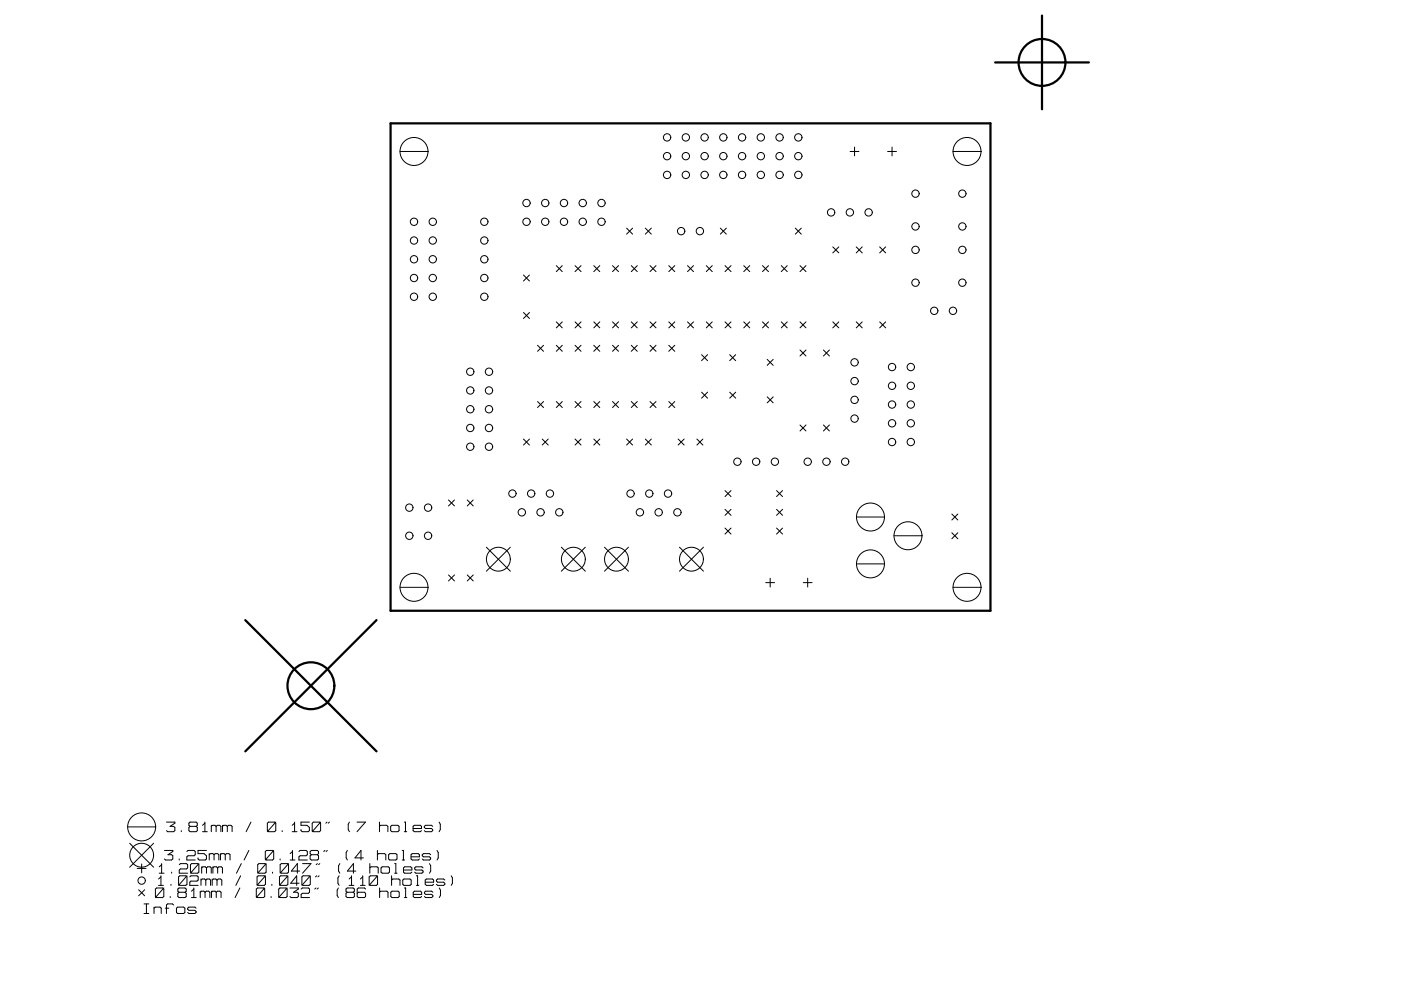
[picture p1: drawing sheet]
<svg xmlns="http://www.w3.org/2000/svg" width="297mm" height="210mm" viewBox="0 0 297 210" stroke-linecap="round" stroke-linejoin="round" font-family="sans-serif">
<g fill="none" stroke="#000" stroke-width=".47">
<path d="M211 13.2h19.9M220.9 3.3v19.9M82.8 26.2h127.2v103.3h-127.2zM52 131.5l27.8 27.8M79.8 131.5l-27.8 27.8"/>
<circle cx="220.9" cy="13.2" r="5"/>
<circle cx="65.9" cy="145.4" r="5"/>
</g>
<g fill="none" stroke="#000" stroke-width=".21">
<path d="M84.8 32.1h6M180.2 32.1h1.9M181.2 31.2v1.9M188.2 32.1h1.9M189.1 31.2v1.9M202 32.1h6M111 58.3l1.3 1.3M112.3 58.3l-1.3 1.3M117.9 56.3l1.3 1.3M119.2 56.3l-1.3 1.3M121.9 56.3l1.3 1.3M123.2 56.3l-1.3 1.3"/>
<path d="M125.9 56.3l1.3 1.3M127.2 56.3l-1.3 1.3M129.9 56.3l1.2 1.3M131.1 56.3l-1.2 1.3M132.8 48.4l1.3 1.2M133.8 56.3l1.3 1.3M134.1 48.4l-1.3 1.2M135.1 56.3l-1.3 1.3M136.8 48.4l1.3 1.2M137.8 56.3l1.3 1.3M138.1 48.4l-1.3 1.2M139.1 56.3l-1.3 1.3"/>
<path d="M141.8 56.3l1.3 1.3M143.1 56.3l-1.3 1.3M145.8 56.3l1.2 1.3M147 56.3l-1.2 1.3M149.7 56.3l1.3 1.3M151 56.3l-1.3 1.3M152.7 48.4l1.3 1.2M153.7 56.3l1.3 1.3M154 48.4l-1.3 1.2M155 56.3l-1.3 1.3M157.7 56.3l1.3 1.3M159 56.3l-1.3 1.3"/>
<path d="M161.7 56.3l1.2 1.3M162.9 56.3l-1.2 1.3M165.6 56.3l1.3 1.3M166.9 56.3l-1.3 1.3M168.6 48.4l1.3 1.2M169.6 56.3l1.3 1.3M169.9 48.4l-1.3 1.2M170.9 56.3l-1.3 1.3M176.6 52.3l1.2 1.3M177.8 52.3l-1.2 1.3M181.5 52.3l1.3 1.3M182.8 52.3l-1.3 1.3"/>
<path d="M186.5 52.3l1.3 1.3M187.8 52.3l-1.3 1.3M111 66.3l1.3 1.2M112.3 66.3l-1.3 1.2M114 73.2l1.2 1.3M115.2 73.2l-1.2 1.3M117.9 73.2l1.3 1.3M117.9 68.2l1.3 1.3M119.2 68.2l-1.3 1.3M119.2 73.2l-1.3 1.3M121.9 68.2l1.3 1.3M121.9 73.2l1.3 1.3"/>
<path d="M123.2 68.2l-1.3 1.3M123.2 73.2l-1.3 1.3M125.9 68.2l1.3 1.3M125.9 73.2l1.3 1.3M127.2 73.2l-1.3 1.3M127.2 68.2l-1.3 1.3M129.9 68.2l1.2 1.3M129.9 73.2l1.2 1.3M131.1 73.2l-1.2 1.3M131.1 68.2l-1.2 1.3M133.8 68.2l1.3 1.3M133.8 73.2l1.3 1.3"/>
<path d="M135.1 73.2l-1.3 1.3M135.1 68.2l-1.3 1.3M137.8 68.2l1.3 1.3M137.8 73.2l1.3 1.3M139.1 73.2l-1.3 1.3M139.1 68.2l-1.3 1.3M141.8 68.2l1.3 1.3M141.8 73.2l1.3 1.3M143.1 73.2l-1.3 1.3M143.1 68.2l-1.3 1.3M145.8 68.2l1.2 1.3M147 68.2l-1.2 1.3"/>
<path d="M148.7 75.2l1.3 1.3M149.7 68.2l1.3 1.3M150 75.2l-1.3 1.3M151 68.2l-1.3 1.3M153.7 68.2l1.3 1.3M154.7 75.2l1.3 1.3M155 68.2l-1.3 1.3M156 75.2l-1.3 1.3M157.7 68.2l1.3 1.3M159 68.2l-1.3 1.3M161.7 68.2l1.2 1.3M162.7 76.2l1.2 1.3"/>
<path d="M162.9 68.2l-1.2 1.3M163.9 76.2l-1.2 1.3M165.6 68.2l1.3 1.3M166.9 68.2l-1.3 1.3M169.6 68.2l1.3 1.3M169.6 74.2l1.3 1.3M170.9 68.2l-1.3 1.3M170.9 74.2l-1.3 1.3M174.6 74.2l1.3 1.3M175.9 74.2l-1.3 1.3M176.6 68.2l1.2 1.3M177.8 68.2l-1.2 1.3"/>
<path d="M181.5 68.2l1.3 1.3M182.8 68.2l-1.3 1.3M186.5 68.2l1.3 1.3M187.8 68.2l-1.3 1.3M111 93.1l1.3 1.3M112.3 93.1l-1.3 1.3M114 85.1l1.2 1.3M115 93.1l1.2 1.3M115.2 85.1l-1.2 1.3M116.2 93.1l-1.2 1.3M117.9 85.1l1.3 1.3M119.2 85.1l-1.3 1.3"/>
<path d="M121.9 93.1l1.3 1.3M121.9 85.1l1.3 1.3M123.2 85.1l-1.3 1.3M123.2 93.1l-1.3 1.3M125.9 85.1l1.3 1.3M125.9 93.1l1.3 1.3M127.2 85.1l-1.3 1.3M127.2 93.1l-1.3 1.3M129.9 85.1l1.2 1.3M131.1 85.1l-1.2 1.3M132.8 93.1l1.3 1.3M133.8 85.1l1.3 1.3"/>
<path d="M134.1 93.1l-1.3 1.3M135.1 85.1l-1.3 1.3M136.8 93.1l1.3 1.3M137.8 85.1l1.3 1.3M138.1 93.1l-1.3 1.3M139.1 85.1l-1.3 1.3M141.8 85.1l1.3 1.3M143.1 85.1l-1.3 1.3M143.8 93.1l1.3 1.3M145.1 93.1l-1.3 1.3M147.8 93.1l1.2 1.3M148.7 83.1l1.3 1.3"/>
<path d="M149 93.1l-1.2 1.3M150 83.1l-1.3 1.3M154.7 83.1l1.3 1.3M156 83.1l-1.3 1.3M162.7 84.1l1.2 1.3M163.9 84.1l-1.2 1.3M169.6 90.1l1.3 1.3M170.9 90.1l-1.3 1.3M174.6 90.1l1.3 1.3M175.9 90.1l-1.3 1.3M95.1 106l1.3 1.3M96.4 106l-1.3 1.3"/>
<path d="M99.1 106l1.2 1.3M100.3 106l-1.2 1.3M103.1 116l5.1 5.1M108.2 116l-5.1 5.1M119 116l5.1 5.1M124.1 116l-5.1 5.1M128.2 116l5 5.1M133.2 116l-5 5.1M144.1 116l5 5.1M149.1 116l-5 5.1M153.7 104l1.3 1.3M153.7 108l1.3 1.3"/>
<path d="M153.7 112l1.3 1.2M155 104l-1.3 1.3M155 108l-1.3 1.3M155 112l-1.3 1.2M164.6 104l1.3 1.3M164.6 108l1.3 1.3M164.6 112l1.3 1.2M165.9 104l-1.3 1.3M165.9 108l-1.3 1.3M165.9 112l-1.3 1.2M181.6 109.6h5.9M181.6 119.6h5.9"/>
<path d="M189.5 113.6h6M201.8 109l1.3 1.3M201.8 113l1.3 1.2M203.1 109l-1.3 1.3M203.1 113l-1.3 1.2M84.8 124.5h6M95.1 121.9l1.3 1.3M96.4 121.9l-1.3 1.3M99.1 121.9l1.2 1.3M100.3 121.9l-1.2 1.3M162.4 123.5h1.8M163.3 122.6v1.9"/>
<path d="M170.3 123.5h1.9M171.2 122.6v1.9M202 124.5h6M27.1 175.3h5.9M27.5 178.8l5.1 5.1M32.6 178.8l-5.1 5.1M35.3 174.3h1.8v.2l-1 .7h.7l.3 .2v.7l-.3 .2h-1.3l-.2-.2M38.4 176.1v.2M40.3 175.2l-.3-.2v-.5l.3-.2h1.3l.2 .2v.5l-.2 .2M40.3 175.2h1.3M40.3 175.2l-.3 .2v.7l.3 .2h1.3l.2-.2v-.7l-.2-.2M42.9 176.3h1.1"/>
<path d="M43.4 174.3v2M43.4 174.5l-.5 .5M44.8 175v1.3M44.8 175.2l.3-.2h.5l.2 .2M45.8 175.2l.3-.2h.5l.2 .2v1.1M45.8 175.2v1.1M47.2 175v1.3M47.2 175.2l.2-.2h.5l.3 .2M48.2 175.2l.3-.2h.5l.2 .2v1.1M48.2 175.2v1.1M53.2 174.3l-1 2M56.7 174.5l.2-.2h1.3l.3 .2v1.6l-.3 .2h-1.3l-.2-.2z"/>
<path d="M58.5 174.3l-1.8 2M59.8 176.1v.2M61.9 176.3h1.1M62.5 174.3v2M62.5 174.5l-.6 .5M65.6 174.3h-1.8v.7h1.3l.5 .4v.7l-.3 .2h-1.2l-.3-.2v-.2M66.2 174.5l.2-.2h1.3l.3 .2v1.6l-.3 .2h-1.3l-.2-.2zM68 174.3l-1.8 2M69.3 174.3l-.2 .2M69.8 174.3l-.2 .2M74.1 174.3l-.3 .5v1.1l.3 .4M75.7 174.3h1.8l-1.8 2"/>
<path d="M80.5 174.3v2M80.5 175.2l.2-.2h1.3l.2 .2v1.1M82.8 175.2l.3-.2h1.3l.2 .2v.9l-.2 .2h-1.3l-.3-.2zM85.7 174.3h.3v2M85.7 176.3h.5M87.6 175.7h1.8v-.5l-.3-.2h-1.3l-.2 .2v.9l.2 .2h1.3l.3-.2M91.7 175.2l-.2-.2h-1.3l-.2 .2v.2l.2 .3h1.3l.2 .2v.2l-.2 .2h-1.3l-.2-.2M93.1 174.3l.3 .5v1.1l-.3 .4M29.1 184.1h1.9M29.4 188.7l1.3 1.2M30 183.2v1.9M30.5 193.7h1.1"/>
<path d="M30.5 191.7h1.1M30.7 188.7l-1.3 1.2M31 191.7v2M32.7 192.3v1.4M32.7 192.6l.2-.3h1l.3 .3v1.1M32.9 188.5l.3-.2h1.3l.2 .2v1.6l-.2 .2h-1.3l-.3-.2zM33.6 187.7h1M33.8 185.1h1M34.1 185.7v2M34.1 185.9l-.5 .5M34.3 183.1v2M34.3 183.3l-.5 .5"/>
<path d="M34.7 188.3l-1.8 2M34.9 180.3h1.7v.2l-1 .7h.8l.2 .2v.7l-.2 .2h-1.3l-.2-.2M35 192.6h.8M36.1 190.1v.2M36.2 187.5v.2M36.4 184.9v.2M36.8 191.9l-.2-.2h-1.1l-.2 .2v1.8M37.4 192.6l.3-.3h1.2l.3 .3v.9l-.3 .2h-1.2l-.3-.2zM37.9 185.9l.2-.2h1.3l.2 .2v1.6l-.2 .2h-1.3l-.2-.2zM38 189.2l-.3-.2v-.5l.3-.2h1.2l.3 .2v.5l-.3 .2M38 189.2l-.3 .2v.7l.3 .2h1.2l.3-.2v-.7l-.3-.2M38 189.2h1.2"/>
<path d="M38 182.1v.2M38 183.3l.3-.2h1.2l.3 .2v.7l-.3 .2h-1.2l-.3 .3v.6h1.8M39.6 180.5l.3-.2h1.2l.3 .2v.7l-.3 .2h-1.2l-.3 .3v.6h1.8M39.6 185.7l-1.7 2M40.2 185.9l.3-.2h1.3l.2 .2v.7l-.2 .2h-1.3l-.3 .2v.7h1.8M40.4 183.3l.2-.2h1.3l.3 .2v1.6l-.3 .2h-1.3l-.2-.2zM40.6 190.3h1M41.1 188.3v2M41.1 188.5l-.5 .5M41.6 192.6l-.3-.3h-1.3l-.2 .3v.2l.2 .2h1.3l.3 .2v.3l-.3 .2h-1.3l-.2-.2M42.2 183.1l-1.8 2M42.5 189v1.3"/>
<path d="M42.5 189.2l.2-.2h.5l.3 .2M42.6 186.4v1.3M42.6 186.6l.3-.2h.5l.2 .2M42.8 183.8v1.3M42.8 184l.2-.2h.5l.3 .2M43.5 189.2l.2-.2h.5l.3 .2v1.1M43.5 189.2v1.1M43.6 186.6l.3-.2h.5l.2 .2v1.1M43.6 186.6v1.1M43.8 180.3h-1.8v.7h1.3l.5 .4v.7l-.3 .2h-1.3l-.2-.2v-.2M43.8 184l.2-.2h.5l.3 .2v1.1M43.8 184v1.1"/>
<path d="M44.4 181.2l.2-.2h.5l.3 .2M44.4 181v1.3M44.8 189.2l.3-.2h.5l.2 .2M44.8 189v1.3M45 186.6l.2-.2h.6l.2 .2M45 186.4v1.3M45.1 184l.3-.2h.5l.3 .2M45.1 183.8v1.3M45.4 181.2l.2-.2h.5l.3 .2v1.1M45.4 181.2v1.1M45.8 189.2l.3-.2h.5l.3 .2v1.1M45.8 189.2v1.1"/>
<path d="M46 186.6l.3-.2h.5l.2 .2v1.1M46 186.6v1.1M46.2 184l.2-.2h.5l.3 .2v1.1M46.2 184v1.1M46.7 181.2l.3-.2h.5l.3 .2M46.7 181v1.3M47.8 181.2l.2-.2h.5l.3 .2v1.1M47.8 181.2v1.1M50.9 188.3l-1.1 2M51 185.7l-1 2M51.2 183.1l-1.1 2M52.8 180.3l-1 2"/>
<path d="M54.3 188.5l.3-.2h1.3l.2 .2v1.6l-.2 .2h-1.3l-.3-.2zM54.5 185.9l.3-.2h1.2l.3 .2v1.6l-.3 .2h-1.2l-.3-.2zM54.6 183.3l.3-.2h1.3l.2 .2v1.6l-.2 .2h-1.3l-.3-.2zM56.1 188.3l-1.8 2M56.2 180.5l.3-.2h1.3l.2 .2v1.6l-.2 .2h-1.3l-.3-.2zM56.3 185.7l-1.8 2M56.4 183.1l-1.8 2M57.5 190.1v.2M57.6 187.5v.2M57.8 184.9v.2M58 180.3l-1.8 2M59.1 188.5l.2-.2h1.3l.3 .2v1.6l-.3 .2h-1.3l-.2-.2z"/>
<path d="M59.3 185.9l.2-.2h1.3l.2 .2v1.6l-.2 .2h-1.3l-.2-.2zM59.4 182.1v.2M59.4 183.3l.2-.2h1.3l.3 .2v1.6l-.3 .2h-1.3l-.2-.2zM60.9 188.3l-1.8 2M61 185.7l-1.7 2M61.2 183.1l-1.8 2M61.5 188.3h1.8v.2l-1.1 .7h.8l.3 .2v.7l-.3 .2h-1.3l-.2-.2M61.5 182.3h1M62 180.3v2M62 180.5l-.5 .5M63.4 180.5l.2-.2h1.3l.3 .2v.7l-.3 .2h-1.3l-.2 .3v.6h1.8M63.4 187.3h-1.8l1.3-1.6v2"/>
<path d="M63.6 184.7h-1.8l1.2-1.6v2M63.8 188.5l.3-.2h1.3l.2 .2v.7l-.2 .2h-1.3l-.3 .2v.7h1.8M64 185.9l.3-.2h1.2l.3 .2v1.6l-.3 .2h-1.2l-.3-.2zM64.2 183.1h1.7l-1.7 2M65.8 185.7l-1.8 2M66 181.2l-.2-.2v-.5l.2-.2h1.3l.2 .2v.5l-.2 .2M66 181.2l-.2 .2v.7l.2 .2h1.3l.2-.2v-.7l-.2-.2M66 181.2h1.3M67 188.3l-.3 .2M67.1 185.7l-.2 .2M67.3 183.1l-.3 .2M67.5 188.3l-.3 .2"/>
<path d="M67.7 185.7l-.3 .2M67.8 183.1l-.3 .2M68.9 180.3l-.3 .2M69.4 180.3l-.3 .2M71.7 188.3l-.2 .4v1.2l.2 .4M71.9 185.7l-.3 .4v1.2l.3 .4M72 183.1l-.2 .5v1.1l.2 .4M73.6 189.2l-.2-.2v-.5l.2-.2h1.3l.2 .2v.5l-.2 .2M73.6 189.2l-.2 .2v.7l.2 .2h1.3l.2-.2v-.7l-.2-.2M73.6 189.2h1.3M73.6 180.3l-.2 .5v1.1l.2 .4M74 187.7h1"/>
<path d="M74.5 185.7v2M74.5 185.9l-.5 .5M75.4 184.7h-1.7l1.2-1.6v2M76.4 187.7h1M76.9 185.7v2M76.9 185.9l-.5 .5M77 181.9h-1.7l1.2-1.6v2M77.5 188.5l-.2-.2h-1.3l-.3 .2v1.6l.3 .2h1.3l.2-.2v-.7l-.2-.2h-1.3l-.3 .2M78.3 185.9l.2-.2h1.3l.2 .2v1.6l-.2 .2h-1.3l-.2-.2zM78.4 184l.3-.2h1.2l.3 .2v1.1M78.4 183.1v2M80 180.3v2"/>
<path d="M80 181.2l.3-.2h1.2l.3 .2v1.1M80 185.7l-1.7 2M80.5 189.2l.2-.2h1.3l.3 .2v1.1M80.5 188.3v2M80.8 184l.2-.2h1.3l.3 .2v.9l-.3 .2h-1.3l-.2-.2zM82.4 181.2l.2-.2h1.3l.3 .2v.9l-.3 .2h-1.3l-.2-.2zM82.9 189.2l.2-.2h1.3l.2 .2v.9l-.2 .2h-1.3l-.2-.2zM83 186.6l.3-.2h1.2l.3 .2v1.1M83 185.7v2M83.7 185.1h.5M83.7 183.1h.2v2M85.3 180.3h.2v2"/>
<path d="M85.3 182.3h.5M85.4 186.6l.3-.2h1.2l.3 .2v.9l-.3 .2h-1.2l-.3-.2zM85.5 184.5h1.8v-.5l-.2-.2h-1.3l-.3 .2v.9l.3 .2h1.3l.2-.2M85.7 188.3h.3v2M85.7 190.3h.6M87.1 181.7h1.8v-.5l-.2-.2h-1.3l-.3 .2v.9l.3 .2h1.3l.2-.2M87.6 189.6h1.8v-.4l-.3-.2h-1.2l-.3 .2v.9l.3 .2h1.2l.3-.2M88.3 187.7h.5M88.3 185.7h.2v2M89.7 184l-.3-.2h-1.2l-.3 .2v.2l.3 .3h1.2l.3 .2v.2l-.3 .2h-1.2l-.3-.2M90.2 187h1.7v-.4l-.2-.2h-1.3l-.2 .2v.9l.2 .2h1.3l.2-.2M91.1 183.1l.2 .5v1.1l-.2 .4"/>
<path d="M91.3 181.2l-.3-.2h-1.2l-.3 .2v.2l.3 .3h1.2l.3 .2v.2l-.3 .2h-1.2l-.3-.2M91.8 189.2l-.3-.2h-1.3l-.2 .2v.2l.2 .2h1.3l.3 .3v.2l-.3 .2h-1.3l-.2-.2M92.7 180.3l.2 .5v1.1l-.2 .4M93.1 188.3l.3 .4v1.2l-.3 .4M94.3 186.6l-.2-.2h-1.3l-.3 .2v.2l.3 .2h1.3l.2 .3v.2l-.2 .2h-1.3l-.3-.2M95.7 185.7l.2 .4v1.2l-.2 .4"/>
<circle cx="87.8" cy="32.1" r="2.97"/>
<circle cx="141.4" cy="33.1" r=".78"/>
<circle cx="141.4" cy="29.1" r=".78"/>
<circle cx="141.4" cy="37.1" r=".78"/>
<circle cx="145.4" cy="33.1" r=".78"/>
<circle cx="145.4" cy="29.1" r=".78"/>
<circle cx="145.4" cy="37.1" r=".78"/>
<circle cx="149.4" cy="33.1" r=".78"/>
<circle cx="149.4" cy="29.1" r=".78"/>
<circle cx="149.4" cy="37.1" r=".78"/>
<circle cx="153.4" cy="33.1" r=".78"/>
<circle cx="153.4" cy="29.1" r=".78"/>
<circle cx="153.4" cy="37.1" r=".78"/>
<circle cx="157.3" cy="33.1" r=".78"/>
<circle cx="157.3" cy="29.1" r=".78"/>
<circle cx="157.3" cy="37.1" r=".78"/>
<circle cx="161.3" cy="33.1" r=".78"/>
<circle cx="161.3" cy="29.1" r=".78"/>
<circle cx="161.3" cy="37.1" r=".78"/>
<circle cx="165.3" cy="33.1" r=".78"/>
<circle cx="165.3" cy="29.1" r=".78"/>
<circle cx="165.3" cy="37.1" r=".78"/>
<circle cx="169.3" cy="33.1" r=".78"/>
<circle cx="169.3" cy="29.1" r=".78"/>
<circle cx="169.3" cy="37.1" r=".78"/>
<circle cx="205" cy="32.1" r="2.97"/>
<circle cx="87.8" cy="58.9" r=".78"/>
<circle cx="87.8" cy="55" r=".78"/>
<circle cx="87.8" cy="51" r=".78"/>
<circle cx="87.8" cy="47" r=".78"/>
<circle cx="91.8" cy="58.9" r=".78"/>
<circle cx="91.8" cy="55" r=".78"/>
<circle cx="91.8" cy="51" r=".78"/>
<circle cx="91.8" cy="47" r=".78"/>
<circle cx="102.7" cy="58.9" r=".78"/>
<circle cx="102.7" cy="55" r=".78"/>
<circle cx="102.7" cy="51" r=".78"/>
<circle cx="102.7" cy="47" r=".78"/>
<circle cx="111.6" cy="43" r=".78"/>
<circle cx="111.6" cy="47" r=".78"/>
<circle cx="115.6" cy="43" r=".78"/>
<circle cx="115.6" cy="47" r=".78"/>
<circle cx="119.6" cy="43" r=".78"/>
<circle cx="119.6" cy="47" r=".78"/>
<circle cx="123.5" cy="43" r=".78"/>
<circle cx="123.5" cy="47" r=".78"/>
<circle cx="127.5" cy="43" r=".78"/>
<circle cx="127.5" cy="47" r=".78"/>
<circle cx="144.4" cy="49" r=".78"/>
<circle cx="148.4" cy="49" r=".78"/>
<circle cx="176.2" cy="45" r=".78"/>
<circle cx="180.2" cy="45" r=".78"/>
<circle cx="184.2" cy="45" r=".78"/>
<circle cx="194.1" cy="48" r=".78"/>
<circle cx="194.1" cy="59.9" r=".78"/>
<circle cx="194.1" cy="41.1" r=".78"/>
<circle cx="194.1" cy="53" r=".78"/>
<circle cx="204" cy="48" r=".78"/>
<circle cx="204" cy="59.9" r=".78"/>
<circle cx="204" cy="41.1" r=".78"/>
<circle cx="204" cy="53" r=".78"/>
<circle cx="87.8" cy="62.9" r=".78"/>
<circle cx="91.8" cy="62.9" r=".78"/>
<circle cx="99.7" cy="78.8" r=".78"/>
<circle cx="102.7" cy="62.9" r=".78"/>
<circle cx="103.7" cy="78.8" r=".78"/>
<circle cx="181.2" cy="76.8" r=".78"/>
<circle cx="189.1" cy="77.8" r=".78"/>
<circle cx="193.1" cy="77.8" r=".78"/>
<circle cx="198.1" cy="65.9" r=".78"/>
<circle cx="202" cy="65.9" r=".78"/>
<circle cx="99.7" cy="82.8" r=".78"/>
<circle cx="99.7" cy="86.8" r=".78"/>
<circle cx="99.7" cy="94.7" r=".78"/>
<circle cx="99.7" cy="90.7" r=".78"/>
<circle cx="103.7" cy="82.8" r=".78"/>
<circle cx="103.7" cy="86.8" r=".78"/>
<circle cx="103.7" cy="94.7" r=".78"/>
<circle cx="103.7" cy="90.7" r=".78"/>
<circle cx="156.3" cy="97.9" r=".78"/>
<circle cx="160.3" cy="97.9" r=".78"/>
<circle cx="164.3" cy="97.9" r=".78"/>
<circle cx="171.2" cy="97.9" r=".78"/>
<circle cx="175.2" cy="97.9" r=".78"/>
<circle cx="179.2" cy="97.9" r=".78"/>
<circle cx="181.2" cy="80.8" r=".78"/>
<circle cx="181.2" cy="88.8" r=".78"/>
<circle cx="181.2" cy="84.8" r=".78"/>
<circle cx="189.1" cy="93.7" r=".78"/>
<circle cx="189.1" cy="85.8" r=".78"/>
<circle cx="189.1" cy="89.7" r=".78"/>
<circle cx="189.1" cy="81.8" r=".78"/>
<circle cx="193.1" cy="93.7" r=".78"/>
<circle cx="193.1" cy="85.8" r=".78"/>
<circle cx="193.1" cy="89.7" r=".78"/>
<circle cx="193.1" cy="81.8" r=".78"/>
<circle cx="86.8" cy="107.6" r=".78"/>
<circle cx="86.8" cy="113.6" r=".78"/>
<circle cx="90.8" cy="107.6" r=".78"/>
<circle cx="90.8" cy="113.6" r=".78"/>
<circle cx="105.7" cy="118.6" r="2.53"/>
<circle cx="108.6" cy="104.7" r=".78"/>
<circle cx="110.6" cy="108.6" r=".78"/>
<circle cx="112.6" cy="104.7" r=".78"/>
<circle cx="114.6" cy="108.6" r=".78"/>
<circle cx="116.6" cy="104.7" r=".78"/>
<circle cx="118.6" cy="108.6" r=".78"/>
<circle cx="121.6" cy="118.6" r="2.53"/>
<circle cx="130.7" cy="118.6" r="2.53"/>
<circle cx="133.7" cy="104.7" r=".78"/>
<circle cx="135.7" cy="108.6" r=".78"/>
<circle cx="137.7" cy="104.7" r=".78"/>
<circle cx="139.6" cy="108.6" r=".78"/>
<circle cx="141.6" cy="104.7" r=".78"/>
<circle cx="143.6" cy="108.6" r=".78"/>
<circle cx="146.6" cy="118.6" r="2.53"/>
<circle cx="184.6" cy="109.6" r="2.97"/>
<circle cx="184.6" cy="119.6" r="2.97"/>
<circle cx="192.5" cy="113.6" r="2.97"/>
<circle cx="87.8" cy="124.5" r="2.97"/>
<circle cx="205" cy="124.5" r="2.97"/>
<circle cx="30" cy="175.3" r="2.97"/>
<circle cx="30" cy="181.3" r="2.53"/>
<circle cx="30" cy="186.7" r=".78"/>
</g>
</svg>
